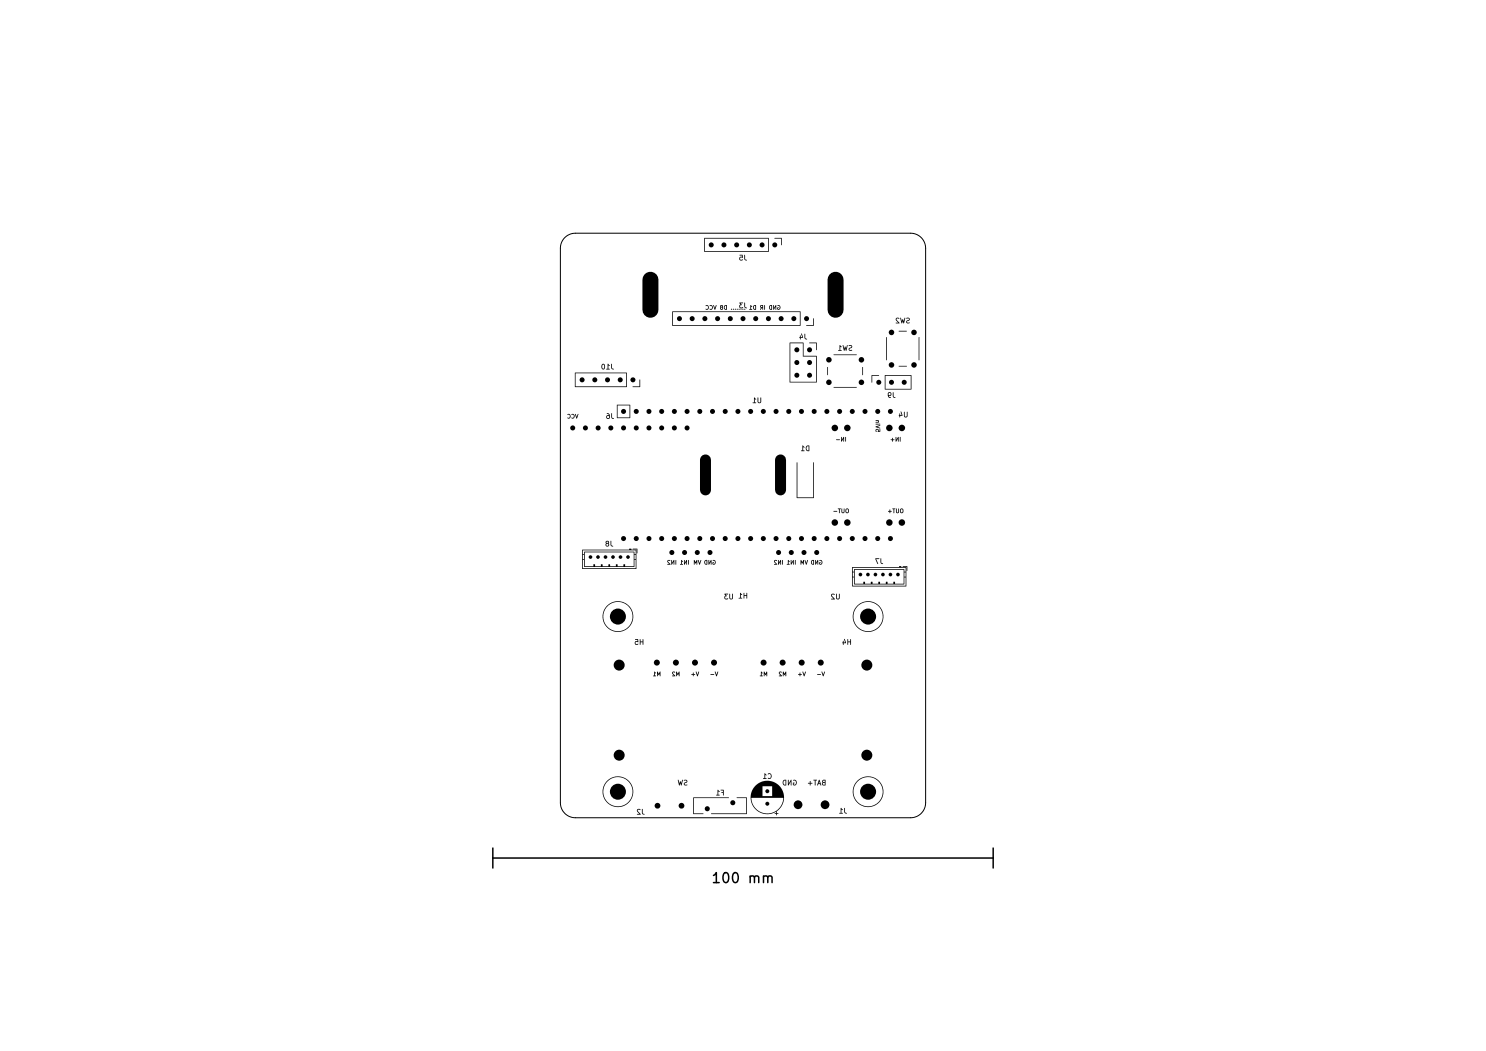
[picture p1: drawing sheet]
<svg xmlns="http://www.w3.org/2000/svg" width="297mm" height="210mm" viewBox="0 0 297 210" stroke-linecap="round" stroke-linejoin="round" font-family="sans-serif">
<defs><g id="words">
<text font-size="2" x="142" y="177">100 mm</text>
</g></defs>
<g fill="#000">
<path d="M140.8 47.5h12.8l.1 2.7h-.2v-2.5h-12.6v2.5l12.8 .1h-12.9zM147.8 50.9l.6 .1 .1 .5-.5-.1-.1 .2 .1 .3 .5-.1-.2 .3h-.3l-.2-.3 .1-.4 .4-.1v-.2h-.4zM148.8 50.9l.1 .1 .1 .8 .3 .1v.2l-.5-.2zM154.8 47.6l1.4-.1v1.5h-.1v-1.3h-1.3zM114.9 74.5l10.3-.1 .1 2.8h-.1v-2.6h-10.2v2.6l10.3 .1-10.4 .1zM120.4 72.8l.4-.1 .1 .5h-.1l-.2-.4a.48 .48 0 0 0 0 .9l.2-.5h.1l-.1 .5-.4 .1-.2-.4zM121.5 72.7l.4 .3h-.3v.7h.2v.1h-.6l.2-.1zM122.2 72.7h.1v.9l.4 .1-.1 .1-.4-.2zM127.8 75.8l.2 .1-.1 1.4h-1.4v-.1h1.3zM134.4 62.2h25.5l.1 2.8h-.1v-2.6h-25.4v2.6l25.5 .1h-25.6zM141 61.1l.5-.1 .2 .4-.2 .5h-.4l-.1-.2h.1a.28 .28 0 0 0 .4-.3 .28 .28 0 0 0-.4-.2zM141.8 61.1l.5-.1 .2 .4-.2 .5h-.4l-.1-.2h.1a.28 .28 0 0 0 .4-.3 .28 .28 0 0 0-.4-.2z"/>
<path d="M142.6 61h.1l.2 .6 .2-.6h.1l-.3 .9zM144 61h.3l.2 .2h-.4h.4v.3h-.4l.1 .3 .3-.3-.2 .4-.4-.2zM144.8 61.1l.5-.1v.8h-.2v-.7a.33 .33 0 0 0-.3 .4 .33 .33 0 0 0 .5 .3l-.1 .1-.4-.1zM147.8 60.5h.7v.1h-.5l.2 .3-.3 .2 .1 .3h.5v.1l-.5 .1-.2-.1v-.4l.2-.3zM148.8 60.5h.1l.1 .8 .3 .2-.1 .1-.4-.2zM150 61l.4 .2-.3 .1v.5h.2v.1l-.6-.1h.3zM150.7 79.4l.4 .4-.2-.1v.7h.2v.2l-.7-.1 .3-.1zM150.6 61.1l.5-.1v.8h-.1v-.7a.33 .33 0 0 0-.3 .4 .33 .33 0 0 0 .4 .3l-.1 .1-.4-.1zM151.4 79.4l.2 .1v.8l.1 .1 .3-.1v-.8l.1-.1v.9l-.2 .3h-.3l-.2-.3zM152 61.1l.5-.1v.4h-.1v-.3l-.3 .1 .1 .2h.3v.5l-.1-.4-.5 .4 .2-.4-.2-.2zM152.8 61h.1l-.1 .9zM153.8 61.1l.5-.1v.8h-.1v-.7a.33 .33 0 0 0-.3 .4 .33 .33 0 0 0 .4 .3l-.1 .1-.4-.1z"/>
<path d="M154.6 61h.1v.5l.3-.5h.1v.9l-.1-.1v-.5l-.3 .6h-.2zM155.4 61h.4l.2 .4-.1 .4-.2 .1-.4-.1 .1-.4h.2l-.1 .3a.3 .3 0 0 0 .4-.3 .3 .3 0 0 0-.5-.3zM157.8 68.5h2.8v2.6l2.7 .1h-2.8v-2.6h-2.5v7.7h5.1v-5.1h.2l-.1 5.2h-5.4zM160.1 66.7h.2l.2 .7-.5 .1-.1 .3-.2-.4 .2-.4h.1v.3h.3zM160.8 66.7h.1l.1 .9 .3 .1v.1l-.5-.1zM161.8 68.5h1.4v1.5l-.1-.1v-1.3h-1.3zM161.1 65h1.4v-1.3l.1-.1v1.5h-1.4zM165.4 73.3l.1 .1-.1 1.6zM166.6 77.4h4.6l-4.5 .1zM166.6 70.9h4.6l-4.5 .1zM167.8 69l.4 .3h-.2v.6l.2 .1v.1l-.7-.1 .3-.1zM168.4 69h.2l.1 .7 .2-.5 .2 .5 .2-.7h.1l-.3 1.1-.2-.5-.1 .5h-.1z"/>
<path d="M169.6 69l.5-.1 .2 .2v.3l-.5 .4 .1 .1h.4v.1l-.4 .1-.2-.1v-.4l.5-.4-.2-.1h-.3zM172.4 73.3l.1 .1-.1 1.6zM174.2 75h1.5l-1.4 .1-.1 1.4zM176.9 75h5.2l.1 2.7h-.2v-2.6h-5v2.6h5.2v.1h-5.3zM177.1 67.4h.2l-.1 4.6zM177.5 78.5l.4-.1 .2 .1 .1 .2-.3-.2-.3 .2 .1 .3 .2-.1 .1-.2h.2l-.2 .4h-.4l.4 .4h-.2l-.3-.3zM178.5 78.4h.1v.9l.3 .1v.1l-.4-.2zM179.1 63.5h.4l.2 .1v.1l-.4-.1-.1 .2 .6 .8h-.8l.1-.1h.4l-.4-.5zM179.6 73.1l1.7 .1h-1.6zM179.6 66.1l1.7 .1h-1.6zM179.9 63.5h.2l.1 .7 .2-.4 .2 .4 .2-.7h.1l-.2 1.1-.3-.5-.1 .5h-.1zM181.1 63.5h.5l.2 .1v.4l-.5 .3 .1 .2 .4-.1v.2h-.4l-.2-.1v-.4l.5-.3-.1-.2-.4 .1z"/>
<path d="M183.6 67.4h.2l-.1 4.6zM113.4 82.8l.5-.1 .1 .4-.1 .5h-.4l-.1-.1 .1-.1a.28 .28 0 0 0 .4-.2 .28 .28 0 0 0-.4-.3zM114.2 82.8l.5-.1 .1 .4-.1 .5h-.4l-.1-.1 .1-.1a.28 .28 0 0 0 .4-.2 .28 .28 0 0 0-.4-.3zM114.9 82.7h.2l.2 .6 .2-.6 .1 .1-.3 .9zM121.3 82.6h.4l.2 .3v.3l-.3-.1-.3 .1 .2 .4 .2-.1v-.3h.2l-.1 .4-.1 .1h-.4l-.1-.2 .1-.5h.4zM122.2 82.6h.1l.1 .9 .3 .1-.1 .1-.4-.2zM123.3 80.9h2.6l.1 2.5h-.2v-2.4h-2.4v2.4h2.6v.1h-2.7zM160.4 89l.4 .4-.3-.1v.7h.3v.2l-.7-.1 .3-.1zM161.2 89.1l.6-.1v1h-.2v-.8a.43 .43 0 0 0-.4 .5 .43 .43 0 0 0 .6 .3l-.1 .1-.3 .1-.3-.2-.1-.5zM159.2 92.4h.2v7h3.1v-7h.2l-.1 7.1h-3.4zM167.1 87.8l.8 .1h-.7zM168.1 87.3l.2 .1v.5l.3-.6h.1v.9h-.1v-.5l-.4 .5h-.1z"/>
<path d="M169 87.3l.1 .1-.1 .9zM175 84.7l.7 .1h-.7zM175 84h.6l.1 .4h-.7v-.1h.5v-.1l-.5-.1zM175 85.8l.5-.1 .1 .4h.2l.1-.4v.5l-.5 .1 .1-.4h-.3v.4h-.1zM175 85.2l.9-.3v.2l-.6 .2 .6 .3-.9-.2zM178 87.8h.3l.1-.3 .1 .3 .3 .1h-.3l-.1 .4-.1-.4zM179 87.3l.2 .1v.5l.3-.6h.1v.9h-.1v-.5l-.4 .5h-.1zM179.9 87.3l.1 .1-.1 .9zM180 82.2l.1 .1 .3 .7-.5 .1-.1 .3-.2-.4 .2-.4h.1v.3h.3zM180.7 82.3h.1v.8l.2 .2 .2-.2v-.8h.2v.9l-.2 .2h-.3l-.2-.2zM121.1 108.2l.4-.1 .2 .2-.4-.1-.1 .1 .1 .2 .5-.2-.2 .3 .2 .2-.3-.2-.3 .2 .1 .3 .5-.3-.3 .4h-.2l-.3-.2zM122 108.1h.2v.9l.3 .1v.1l-.4-.2z"/>
<path d="M116.3 109.9l9.4-.1 .1-.2h.4v.2h.9l.1 .9h-.1v-.7h-10.6v.7h.2l.1-.5h9.9l.1 .5h.4v1h-.1v-.8h-.3v.8h.4v1.8h-.1v-1.6h-.3v1.2h-.1v-2.7h-9.8v1.3h-.2v-.8h-.2v.8h.4v1.4h1.7l.1-.4 .2 .1v.3h1.2l.1-.4 .2 .1v.3h1.2l.1-.4 .2 .1v.3h1.2l.1-.4 .2 .1v.3h1.2v-.3l.3-.1v.4l1.9 .1-10 .1-.1-1.4h-.2v1.6l10.7 .1-10.8 .1zM126.5 109.6l.9 .1v.9l-.1-.1v-.7h-.8zM133.5 111.9l.5 .1-.5 .2 .5 .6h-.6l.3-.1-.3-.4zM134.2 111.9h.1v.6l.3-.6h.2l-.1 .9h-.1v-.5l-.3 .5h-.1zM135 111.9l.2 .1-.1 .8zM136.2 111.9l.3 .3h-.2v.5h.2v.1h-.6l.2-.1zM136.7 111.9h.2v.6l.3-.6h.1v.9h-.1v-.5l-.4 .5h-.1zM137.6 111.9l.1 .1-.1 .8zM138.7 111.9l.3 .4 .2-.4h.2l-.1 .9h-.1v-.5l-.2 .3-.2-.3v.5h-.1zM139.5 111.9h.1l.2 .6 .2-.6h.2l-.4 .9zM140.9 111.9h.5v.8h-.2v-.7a.33 .33 0 0 0-.3 .5 .33 .33 0 0 0 .5 .2l-.1 .1-.5-.1v-.4zM141.6 111.9h.2v.6l.3-.6h.1v.9h-.1v-.5l-.4 .5h-.1z"/>
<path d="M142.5 111.9h.4l.1 .4v.4l-.3 .1-.3-.1v-.3h.3l-.1 .3a.3 .3 0 0 0 .3-.4 .3 .3 0 0 0-.4-.2zM144.8 118.7h.7v.1h-.5l.3 .3-.4 .2 .1 .3 .5-.1v.2l-.5 .1-.2-.1v-.4l.2-.3zM145.8 118.6l.1 .1v.8l.2 .1 .2-.1v-.8h.2v.8l-.2 .3h-.3l-.2-.3zM147.9 118.5l.4 .3h-.2v.6l.2 .1v.1l-.7-.1 .3-.1zM148.6 118.5h.2v.4h.4v-.4h.1v1.1l-.1-.1v-.4h-.4v.4l-.2 .1zM154.8 112l.3-.1 .2 .1-.4 .2 .4 .6h-.6l.4-.1-.4-.4zM155.5 111.9h.2v.6l.3-.6h.1v.9h-.1v-.5l-.4 .5h-.1zM156.3 111.9l.2 .1-.1 .8zM157.5 111.9l.4 .3h-.3v.5h.2v.1h-.6l.3-.1zM158 111.9h.2v.6l.3-.6h.1v.9h-.1v-.5l-.3 .5h-.2zM158.9 111.9l.1 .1v.8zM160 111.9l.3 .4 .3-.4h.1v.9h-.2v-.5l-.1 .3-.2-.3v.5h-.2z"/>
<path d="M160.8 111.9h.2l.1 .6 .2-.6h.2l-.3 .9zM162.2 112l.5-.1v.8h-.2v-.7a.33 .33 0 0 0-.2 .5 .33 .33 0 0 0 .4 .2l-.1 .1-.4-.1zM162.9 111.9h.2v.6l.3-.6h.1v.9h-.1v-.5l-.3 .5h-.2zM163.8 111.9h.4l.2 .4-.1 .4-.3 .1-.3-.1 .1-.3h.2l-.1 .3a.3 .3 0 0 0 .3-.4 .3 .3 0 0 0-.4-.2zM166.2 118.7l.4-.1 .2 .2v.1l-.4-.1-.1 .2 .5 .8h-.7l.1-.2h.4l-.4-.4zM166.6 102.1l.7 .1h-.6zM167.5 101.6l.6 .1-.3 .1v.8l-.1-.8-.2-.1zM167.1 118.7h.2v.8l.1 .1 .3-.1v-.8h.1v.8l-.2 .3h-.3l-.2-.3zM168.2 101.6l.1 .1 .1 .7 .2-.1v-.6l.2-.1v.7l-.2 .2-.4-.1zM169.1 101.7l.3-.1 .2 .2 .1 .2-.3-.2h-.2l.1 .6 .2-.1v-.3h.2l-.1 .4-.2 .2-.4-.2zM175 111.6h.7v.1h-.6l.4 1zM176 111.6h.1l.1 .8 .3 .2v.1l-.5-.2z"/>
<path d="M177.5 102.1h.3l.1-.3v.3l.3 .1h-.3l-.1 .4v-.4zM178.4 101.6l.6 .1-.3 .1v.8l-.1-.8-.2-.1zM179.1 101.6l.1 .1 .1 .7 .2-.1v-.6h.2v.6l-.2 .2-.4-.1zM170.3 113.3h9.4l.1-.2h.3v.2h1l.1 .9h-.2v-.7h-10.6v.7h.3l.1-.5h9.9l.1 .5h.4v1h-.2v-.8h-.2v.8h.4v1.8h-.2v-1.6h-.2v1.2h-.2v-2.7h-9.8v1.3h-.1v-.8h-.3v.8h.4v1.4h1.7l.1-.4 .3 .1v.3h1.1l.1-.4 .3 .1v.3h1.1l.1-.4 .3 .1v.3h1.1l.1-.4 .3 .1v.3h1.1l.1-.3 .2-.1 .1 .4 1.9 .1-10.1 .1v-1.4h-.3v1.6l10.8 .1-10.9 .1zM180 101.7l.3-.1 .2 .2 .1 .2-.3-.2h-.2l.1 .6 .2-.1v-.3h.2l-.1 .4-.2 .2-.4-.2zM180.4 113.2l.9-.1v.9h-.1v-.7h-.7zM121.2 121.2a3.1 3.1 0 0 1 3.3-.9 3.1 3.1 0 0 1 2.1 2.7h-.2a2.92 2.92 0 0 0-4.4-2.3 2.92 2.92 0 0 0 0 5 2.92 2.92 0 0 0 4.4-2.3v-.4h.2a3.1 3.1 0 0 1-4.1 3.1 3.1 3.1 0 0 1-1.3-4.9zM126.9 127.7l.6 .1 .1 .5-.4-.1-.2 .2 .2 .3 .4-.1-.2 .3h-.3l-.2-.3 .1-.4 .4-.1v-.2h-.4zM127.9 127.7l.1 .1v.4h.4v-.4l.2-.1v1.1h-.2v-.5h-.4v.5h-.1zM130.8 134.2l.3 .3h-.2v.5h.2v.1h-.6l.2-.1zM131.3 134.2l.4 .4 .2-.4h.1v.9h-.1l-.1-.5-.1 .3-.2-.3v.5h-.2zM134.4 134.3l.3-.1 .2 .1-.4 .2 .4 .6h-.6l.4-.1-.3-.4z"/>
<path d="M135.2 134.2l.3 .4 .2-.4h.1v.9h-.1v-.5l-.2 .3-.2-.3v.5h-.2zM138.2 134.7h.3l.1-.3v.3l.3 .1h-.3l-.1 .3v-.3h-.3zM139.1 134.2h.1l.2 .6 .2-.6h.1l-.3 .9zM142 134.7l.8 .1h-.8zM142.9 134.2h.1l.2 .6 .2-.6h.2l-.4 .9zM152.1 134.2l.4 .3h-.3v.5h.2v.1h-.6l.3-.1zM152.7 134.2l.3 .4 .2-.4h.1v.9h-.1v-.5l-.2 .3-.2-.3v.5h-.1zM155.7 134.3l.4-.1 .2 .1-.5 .2 .5 .6h-.6l.3-.1-.3-.4zM156.5 134.2l.3 .4 .2-.4h.1v.9h-.1v-.5l-.2 .3-.2-.3v.5h-.1zM159.5 134.7h.3l.1-.3 .1 .3 .3 .1h-.3l-.1 .3-.1-.3h-.3zM160.4 134.2h.1l.2 .6 .2-.6h.2l-.4 .9zM163.3 134.7l.8 .1h-.7z"/>
<path d="M164.2 134.2h.1l.2 .6 .2-.6h.2l-.3 .9zM168.7 127.7h.1l.3 .8h-.5l-.1 .4-.2-.4 .2-.4h.1v.3h.3zM169.4 127.7l.1 .1v.4h.4v-.4l.2-.1v1.1h-.2v-.5h-.4v.5h-.1zM171.2 121.2a3.1 3.1 0 0 1 3.3-.9 3.1 3.1 0 0 1 2.1 2.7h-.2a2.92 2.92 0 0 0-4.4-2.3 2.92 2.92 0 0 0 0 5 2.92 2.92 0 0 0 4.4-2.3v-.4h.2a3.1 3.1 0 0 1-4.1 3.1 3.1 3.1 0 0 1-1.3-4.9zM121.2 156.2a3.1 3.1 0 0 1 3.3-.9 3.1 3.1 0 0 1 2.1 2.7h-.2a2.92 2.92 0 0 0-4.4-2.3 2.92 2.92 0 0 0 0 5 2.92 2.92 0 0 0 4.4-2.3v-.4h.2a3.1 3.1 0 0 1-4.1 3.1 3.1 3.1 0 0 1-1.3-4.9zM135.5 155.8h.1l.2 .8 .2-.5 .2 .5 .1-.8h.2l-.3 1.2-.2-.5-.1 .4h-.2zM136.7 155.9l.4-.1 .2 .1v.4l-.5 .4 .1 .1h.4v.1l-.4 .1-.2-.2v-.3l.5-.4-.1-.1h-.4zM138.5 159.4h7.2l-7 .1v3l1.9 .1-2 .1zM143.4 157.8l.4 .4-.2-.1v.7h.2v.2l-.7-.1 .3-.1zM144 157.8h.6v1.1h-.1v-.5h-.3l.3-.1v-.3h-.4zM142.2 162.5h6.9v-3l-1.9-.1h2.1v3.3h-7.1zM152.8 154.5l.4 .4-.3-.1v.7h.3v.2l-.7-.1 .3-.1z"/>
<path d="M151.1 156.9a3.3 3.3 0 0 1 4.8 .2h-3.5v2h1.9v-2h1.6a3.3 3.3 0 0 1 .8 2.4l-.1-.1h-6.4v.1a3.2 3.2 0 0 0 3.2 3 3.2 3.2 0 0 0 3.2-3h.1v.3a3.3 3.3 0 0 1-1.5 2.3l.1 .4h.3l-.3 .1-.1 .3-.1-.3-.3-.1h.3v-.3a3.3 3.3 0 0 1-4.4-.8 3.3 3.3 0 0 1 .4-4.5zM153.5 154.6h.5l.2 .4-.2 .6h-.4l-.1-.1 .1-.1a.36 .36 0 0 0 .5-.3 .36 .36 0 0 0-.5-.4h-.1zM156.6 155.9l.5-.1 .1 1h-.2v-.8a.43 .43 0 0 0-.4 .5 .43 .43 0 0 0 .6 .3l-.1 .1-.3 .1-.3-.2-.1-.5zM157.5 155.8l.1 .1v.7l.5-.8h.1v1.1h-.2v-.7l-.4 .7h-.1zM158.5 155.9h.5l.2 .4-.1 .5-.3 .2-.3-.2v-.4h.3l-.2 .1v.3a.39 .39 0 0 0 .5-.4 .39 .39 0 0 0-.5-.4zM161.5 156.5l.3-.1 .1-.4 .1 .4 .4 .1-.4 .1-.1 .4-.1-.4h-.3zM162.6 155.8l.7 .1-.3 .1-.1 1-.1-1zM163.7 155.8h.1l.2 .7h-.1l-.2-.4-.1 .4h.4l.1 .5-.2-.3h-.3l-.1 .2h-.2zM164.4 155.9l.6-.1v.5h-.2v-.3h-.3v.1l.5 .2v.5h-.2v-.4l-.4 .2 .2 .2h.4v.1l-.7-.1zM171.2 156.2a3.1 3.1 0 0 1 3.3-.9 3.1 3.1 0 0 1 2.1 2.7h-.2a2.92 2.92 0 0 0-4.4-2.3 2.92 2.92 0 0 0 0 5 2.92 2.92 0 0 0 4.4-2.3v-.4h.2a3.1 3.1 0 0 1-4.1 3.1 3.1 3.1 0 0 1-1.3-4.9zM127.4 161.7l.4-.1 .2 .2v.1l-.4-.1-.1 .2 .5 .8-.7-.1 .1-.1h.4l-.5-.4zM128.3 161.7h.1l.1 .8 .3 .1v.2l-.5-.2z"/>
<path d="M168 161.4l.5 .4-.3-.1v.7h.2v.2l-.7-.1 .3-.1zM168.8 161.4l.1 .1v.8l.3 .1v.2l-.4-.2z"/>
<circle cx="142.2" cy="48.9" r=".5"/>
<circle cx="144.7" cy="48.9" r=".5"/>
<circle cx="147.2" cy="48.9" r=".5"/>
<circle cx="149.8" cy="48.9" r=".5"/>
<circle cx="152.3" cy="48.9" r=".5"/>
<circle cx="154.9" cy="48.9" r=".5"/>
<circle cx="116.3" cy="75.9" r=".5"/>
<circle cx="118.9" cy="75.9" r=".5"/>
<circle cx="121.4" cy="75.9" r=".5"/>
<circle cx="124" cy="75.9" r=".5"/>
<circle cx="126.5" cy="75.9" r=".5"/>
<circle cx="135.8" cy="63.7" r=".5"/>
<circle cx="138.3" cy="63.7" r=".5"/>
<circle cx="140.9" cy="63.7" r=".5"/>
<circle cx="143.4" cy="63.7" r=".5"/>
<circle cx="146" cy="63.7" r=".5"/>
<circle cx="146.2" cy="61.8" r=".11"/>
<circle cx="146.6" cy="61.8" r=".11"/>
<circle cx="147" cy="61.8" r=".11"/>
<circle cx="147.3" cy="61.8" r=".11"/>
<circle cx="147.7" cy="61.8" r=".11"/>
<circle cx="148.1" cy="61.8" r=".11"/>
<circle cx="148.5" cy="61.8" r=".11"/>
<circle cx="148.5" cy="63.7" r=".5"/>
<circle cx="148.9" cy="61.8" r=".11"/>
<circle cx="151" cy="63.7" r=".5"/>
<circle cx="153.6" cy="63.7" r=".5"/>
<circle cx="156.1" cy="63.7" r=".5"/>
<circle cx="158.7" cy="63.7" r=".5"/>
<circle cx="159.3" cy="69.9" r=".5"/>
<circle cx="159.3" cy="72.4" r=".5"/>
<circle cx="159.3" cy="75" r=".5"/>
<circle cx="161.2" cy="63.7" r=".5"/>
<circle cx="161.8" cy="75" r=".5"/>
<circle cx="161.8" cy="72.4" r=".5"/>
<circle cx="161.8" cy="69.9" r=".5"/>
<circle cx="165.7" cy="71.9" r=".55"/>
<circle cx="165.7" cy="76.4" r=".55"/>
<circle cx="172.2" cy="71.9" r=".55"/>
<circle cx="172.2" cy="76.4" r=".55"/>
<circle cx="175.6" cy="76.4" r=".5"/>
<circle cx="178.2" cy="72.9" r=".55"/>
<circle cx="178.2" cy="66.4" r=".55"/>
<circle cx="178.2" cy="76.4" r=".5"/>
<circle cx="180.7" cy="76.4" r=".5"/>
<circle cx="182.7" cy="72.9" r=".55"/>
<circle cx="182.7" cy="66.4" r=".55"/>
<circle cx="114.5" cy="85.5" r=".5"/>
<circle cx="117" cy="85.5" r=".5"/>
<circle cx="119.5" cy="85.5" r=".5"/>
<circle cx="122.1" cy="85.5" r=".5"/>
<circle cx="124.6" cy="82.2" r=".5"/>
<circle cx="124.6" cy="85.5" r=".5"/>
<circle cx="127.2" cy="82.2" r=".5"/>
<circle cx="127.2" cy="85.5" r=".5"/>
<circle cx="129.7" cy="85.5" r=".5"/>
<circle cx="129.7" cy="82.2" r=".5"/>
<circle cx="132.2" cy="85.5" r=".5"/>
<circle cx="132.2" cy="82.2" r=".5"/>
<circle cx="134.8" cy="85.5" r=".5"/>
<circle cx="134.8" cy="82.2" r=".5"/>
<circle cx="137.3" cy="85.5" r=".5"/>
<circle cx="137.3" cy="82.2" r=".5"/>
<circle cx="139.9" cy="82.2" r=".5"/>
<circle cx="142.4" cy="82.2" r=".5"/>
<circle cx="144.9" cy="82.2" r=".5"/>
<circle cx="147.5" cy="82.2" r=".5"/>
<circle cx="150" cy="82.2" r=".5"/>
<circle cx="152.6" cy="82.2" r=".5"/>
<circle cx="155.1" cy="82.2" r=".5"/>
<circle cx="157.6" cy="82.2" r=".5"/>
<circle cx="160.2" cy="82.2" r=".5"/>
<circle cx="162.7" cy="82.2" r=".5"/>
<circle cx="165.3" cy="82.2" r=".5"/>
<circle cx="166.9" cy="85.5" r=".65"/>
<circle cx="167.8" cy="82.2" r=".5"/>
<circle cx="169.4" cy="85.5" r=".65"/>
<circle cx="170.3" cy="82.2" r=".5"/>
<circle cx="172.9" cy="82.2" r=".5"/>
<circle cx="175.4" cy="82.2" r=".5"/>
<circle cx="175.8" cy="84.7" r=".11"/>
<circle cx="177.8" cy="85.5" r=".65"/>
<circle cx="178" cy="82.2" r=".5"/>
<circle cx="180.3" cy="85.5" r=".65"/>
<circle cx="118" cy="111.3" r=".36"/>
<circle cx="119.5" cy="111.3" r=".36"/>
<circle cx="121" cy="111.3" r=".36"/>
<circle cx="122.5" cy="111.3" r=".36"/>
<circle cx="124" cy="111.3" r=".36"/>
<circle cx="124.6" cy="107.6" r=".5"/>
<circle cx="125.5" cy="111.3" r=".36"/>
<circle cx="127.2" cy="107.6" r=".5"/>
<circle cx="129.7" cy="107.6" r=".5"/>
<circle cx="132.2" cy="107.6" r=".5"/>
<circle cx="134.3" cy="110.4" r=".5"/>
<circle cx="134.8" cy="107.6" r=".5"/>
<circle cx="136.8" cy="110.4" r=".5"/>
<circle cx="137.3" cy="107.6" r=".5"/>
<circle cx="139.4" cy="110.4" r=".5"/>
<circle cx="139.9" cy="107.6" r=".5"/>
<circle cx="141.9" cy="110.4" r=".5"/>
<circle cx="142.4" cy="107.6" r=".5"/>
<circle cx="144.9" cy="107.6" r=".5"/>
<circle cx="147.5" cy="107.6" r=".5"/>
<circle cx="150" cy="107.6" r=".5"/>
<circle cx="152.6" cy="107.6" r=".5"/>
<circle cx="155.1" cy="107.6" r=".5"/>
<circle cx="155.6" cy="110.4" r=".5"/>
<circle cx="157.6" cy="107.6" r=".5"/>
<circle cx="158.2" cy="110.4" r=".5"/>
<circle cx="160.2" cy="107.6" r=".5"/>
<circle cx="160.7" cy="110.4" r=".5"/>
<circle cx="162.7" cy="107.6" r=".5"/>
<circle cx="163.2" cy="110.4" r=".5"/>
<circle cx="165.3" cy="107.6" r=".5"/>
<circle cx="166.9" cy="104.4" r=".65"/>
<circle cx="167.8" cy="107.6" r=".5"/>
<circle cx="169.4" cy="104.4" r=".65"/>
<circle cx="170.3" cy="107.6" r=".5"/>
<circle cx="172" cy="114.8" r=".36"/>
<circle cx="172.9" cy="107.6" r=".5"/>
<circle cx="173.5" cy="114.8" r=".36"/>
<circle cx="175" cy="114.8" r=".36"/>
<circle cx="175.4" cy="107.6" r=".5"/>
<circle cx="176.5" cy="114.8" r=".36"/>
<circle cx="177.8" cy="104.4" r=".65"/>
<circle cx="178" cy="107.6" r=".5"/>
<circle cx="178" cy="114.8" r=".36"/>
<circle cx="179.5" cy="114.8" r=".36"/>
<circle cx="180.3" cy="104.4" r=".65"/>
<circle cx="123.5" cy="123.2" r="1.6"/>
<circle cx="123.8" cy="132.9" r="1.1"/>
<circle cx="131.3" cy="132.4" r=".6"/>
<circle cx="135.1" cy="132.4" r=".6"/>
<circle cx="138.9" cy="132.4" r=".6"/>
<circle cx="142.7" cy="132.4" r=".6"/>
<circle cx="152.6" cy="132.4" r=".6"/>
<circle cx="156.4" cy="132.4" r=".6"/>
<circle cx="160.2" cy="132.4" r=".6"/>
<circle cx="164" cy="132.4" r=".6"/>
<circle cx="173.3" cy="132.9" r="1.1"/>
<circle cx="173.5" cy="123.2" r="1.6"/>
<circle cx="123.5" cy="158.2" r="1.6"/>
<circle cx="123.8" cy="150.9" r="1.1"/>
<circle cx="153.4" cy="158.1" r=".4"/>
<circle cx="173.3" cy="150.9" r="1.1"/>
<circle cx="173.5" cy="158.2" r="1.6"/>
<circle cx="131.4" cy="161" r=".58"/>
<circle cx="136.2" cy="161" r=".57"/>
<circle cx="141.4" cy="161.6" r=".51"/>
<circle cx="146.5" cy="160.4" r=".5"/>
<circle cx="153.4" cy="160.6" r=".4"/>
<circle cx="159.5" cy="160.8" r=".87"/>
<circle cx="164.9" cy="160.8" r=".87"/>
</g>
<path d="M112.9 47.5a3 3 0 0 1 2.1-.9h67a3 3 0 0 1 3 3v110.8a3 3 0 0 1-3 3h-67a3 3 0 0 1-3-3v-110.8a3 3 0 0 1 .9-2.1z" fill="none" stroke="#000" stroke-width=".2"/>
<path d="M98.5 171.5h100M98.5 169.5v4M198.5 169.5v4" fill="none" stroke="#000" stroke-width=".3"/>
<path d="M130 55.9v6M167 55.9v6" fill="none" stroke="#000" stroke-width="3.2"/>
<path d="M141 91.9v6M156 91.9v6" fill="none" stroke="#000" stroke-width="2.2"/>
<use href="#words"/>
</svg>
